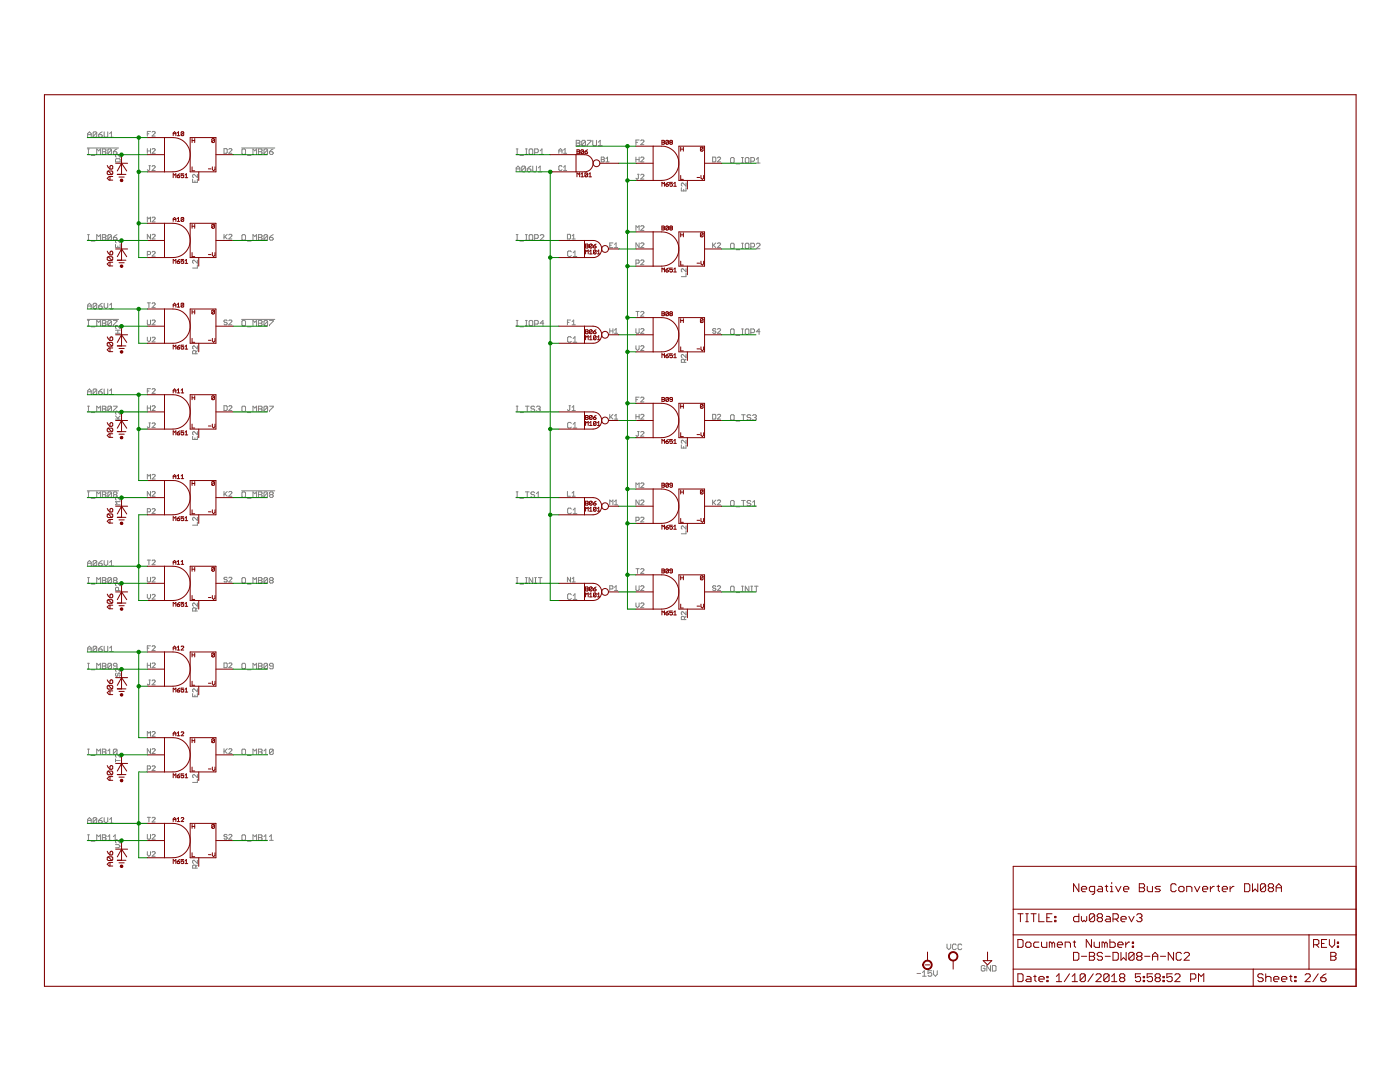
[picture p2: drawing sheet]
<svg xmlns="http://www.w3.org/2000/svg" width="279mm" height="216mm" viewBox="0 0 279 216" stroke-linecap="round" stroke-linejoin="round" font-family="sans-serif">
<g fill="none" stroke="#808080" stroke-width=".2">
<path d="M17.4 29.5h6.3M17.5 27.4v-.7l.3-.4 .4 .4v.7M17.5 29.7h.3M17.5 30.8h.3M17.5 26.9h.7M17.7 29.7v1.1M18.2 31h.7M19.3 26.5l-.2-.2h-.3l-.2 .2v.7M19.3 26.5v.7l-.2 .2h-.3l-.2-.2M19.3 30.8v-1.1l.4 .4 .3-.4v1.1M19.3 26.5l-.7 .7M19.7 26.9h.5l.2 .3-.2 .2h-.3l-.2-.2z"/>
<path d="M20.4 26.3l-.7 .6M20.4 29.7h.6l.1 .2-.1 .4 .1 .3-.1 .2h-.6zM20.4 30.3h.6M20.8 26.3v.9l.2 .2h.3l.2-.2v-.9M21.9 26.7l.3-.4v1.1M21.9 27.4h.7M22.2 29.9l-.1-.2h-.4l-.2 .2v.7M22.2 29.9v.7l-.1 .2h-.4l-.2-.2M22.2 29.9l-.7 .7M22.6 30.3h.6l.1 .3-.1 .2h-.4l-.2-.2zM23.2 31.7h.6l.2 .1v.5h-.9v-.5zM23.3 29.7l-.7 .6"/>
<path d="M24 30.7v.6l-.7-.6-.2 .2 .1 .4M29.4 29.7v.9M29.4 26.7h.3M29.4 30.1h.6M29.7 33.1h.3M29.9 33.1v.7l-.2 .2-.3-.2M30 26.2h-.6v1M30 29.7v.9M30.4 26.4l.1-.2 .5 .2v.1l-.6 .7h.6M30.4 29.8l.1-.1 .5 .1-.6 .8h.6M30.4 33.2l.1-.1h.3l.2 .1-.6 .8h.6M38.4 35.8v.6h1v-.6"/>
<path d="M38.9 36.1v.3M39.4 34.8v.6l-.6-.6-.4 .2v.3l.2 .1M44.7 29.7h.5l.1 .1v.6l-.1 .2h-.5zM45.7 29.8l.1-.1 .5 .1-.6 .8h.6M48.2 29.5h6.6M48.5 29.7h.3l.2 .2v.7l-.2 .2h-.3l-.2-.2v-.7zM49.4 31h.7M50.5 30.8v-1.1l.3 .4 .4-.4v1.1M51.6 29.7h.5l.2 .2-.2 .4 .2 .3-.2 .2h-.5zM51.6 30.3h.5M53.4 29.9l-.2-.2h-.3l-.2 .2v.7M53.4 29.9v.7l-.2 .2h-.3l-.2-.2"/>
<path d="M53.4 29.9l-.7 .7M53.8 30.3h.5l.2 .3-.2 .2h-.3l-.2-.2zM54.5 29.7l-.7 .6M103 29.7h.4M103 30.8h.4M103 34.2v-.7l.4-.4 .4 .4v.7M103 33.7h.8M103.2 29.7v1.1M103.8 31h.7M104.9 33.3v.8l-.2 .1h-.4l-.2-.1M104.9 29.7h.3M104.9 30.8h.3"/>
<path d="M104.9 33.3l-.2-.2h-.4l-.2 .2v.8M104.9 33.3l-.8 .8M105.1 29.7v1.1M105.2 33.7h.6l.2 .4-.2 .1h-.4l-.2-.1zM105.8 29.7h.4l.1 .2v.7l-.1 .2h-.4l-.2-.2v-.7zM106 33.1l-.8 .6M106.3 33.1v1l.2 .1h.4l.2-.1v-1M106.7 30.5h.6l.1-.2v-.4l-.1-.2h-.6v1.1M107.4 33.5l.4-.4v1.1M107.4 34.2h.8M107.8 30.8h.7M107.8 30.1l.4-.4v1.1"/>
<path d="M111.5 30.1h.7M111.5 30.6v-.6l.3-.3 .4 .3v.6M112.2 33.2l-.2-.1h-.3l-.2 .1v.6l.2 .2h.3l.2-.2M112.5 30.6h.6M112.5 34h.6M112.5 30l.3-.3v.9M112.5 33.4l.3-.3v.9M115 28h.5l.2 .2-.2 .4 .2 .3-.2 .2h-.5zM115 28.6h.5M116.8 28.2l-.2-.2h-.3l-.2 .2v.7M116.8 28.2v.7l-.2 .2h-.3l-.2-.2M116.8 28.2l-.7 .7"/>
<path d="M117.2 28h.7v.2l-.7 .7v.2M118.3 28v.9l.2 .2h.4l.1-.2v-.9M119.4 29.1h.7M119.4 28.4l.4-.4v1.1M120 31.8h.5M120 31.3h.5l.1 .2-.1 .3 .1 .4-.1 .1h-.5zM120.9 32.3h.7M120.9 31.7l.3-.4v1M126.9 31.3v1M126.9 28.4h.3M126.9 31.8h.7M127.2 34.8h.4"/>
<path d="M127.4 34.8v.8l-.2 .1-.3-.1M127.6 27.9h-.7v1M127.6 31.3v1M127.9 34.9l.1-.1h.3l.2 .1-.6 .8h.6M127.9 28.1l.1-.2 .5 .2v.2l-.6 .6h.6M127.9 31.5l.1-.2h.3l.2 .2-.6 .8h.6M136 37.5v.6h.9v-.6M136.4 37.8v.3M136.9 36.5v.6l-.6-.6-.3 .2 .1 .4M142.2 31.3h.5l.2 .2v.7l-.2 .1h-.5zM143.2 31.5l.1-.2h.3l.2 .2-.6 .8h.6M146 31.4h.3l.2 .2v.7l-.2 .2h-.3l-.2-.2v-.7z"/>
<path d="M146.9 32.7h.7M148 31.4h.4M148 32.5h.4M148.2 31.4v1.1M148.9 31.4h.4l.2 .2v.7l-.2 .2h-.4l-.2-.2v-.7zM149.8 32.2h.6l.2-.2v-.4l-.2-.2h-.6v1.1M150.9 32.5h.8M150.9 31.8l.4-.4v1.1M17.5 46.8h.3M17.5 47.9h.3M17.7 46.8v1.1M18.2 48.1h.7"/>
<path d="M19.3 47.9v-1.1l.4 .4 .3-.4v1.1M20.4 46.8h.6l.1 .2-.1 .4 .1 .4-.1 .1h-.6zM20.4 47.4h.6M22.2 47l-.1-.2h-.4l-.2 .2v.8M22.2 47v.8l-.1 .1h-.4l-.2-.1M22.2 47l-.7 .8M22.6 47.4h.6l.1 .4-.1 .1h-.4l-.2-.1zM23.1 48.8v.6h.9v-.6M23.3 46.8l-.7 .6M23.5 49.1v.3M24 47.8v.7l-.7-.7-.2 .2 .1 .5M29.4 44.3v-1l.3 .3 .3-.3v1"/>
<path d="M29.4 50.8h.5l.1-.1v-.4l-.1-.1h-.5v.9M30 46.8v.9l-.6-.9v.9M30.4 43.5l.1-.2h.3l.2 .2-.6 .8h.6M30.4 46.9l.1-.1 .5 .1v.2l-.6 .6h.6M30.4 50.3l.1-.1h.3l.2 .1-.6 .8h.6M39.4 51.9v.6l-.6-.6-.4 .2v.3l.2 .1M39.4 52.9v.6h-1M44.7 46.8v.9M44.9 47.2l.4 .5M45.3 46.8l-.6 .6M45.7 46.9l.1-.1 .5 .1v.2l-.6 .6h.6M48.5 46.8h.3l.2 .2v.8l-.2 .1h-.3l-.2-.1v-.8z"/>
<path d="M49.4 48.1h.7M50.5 47.9v-1.1l.3 .4 .4-.4v1.1M51.6 46.8h.5l.2 .2-.2 .4 .2 .4-.2 .1h-.5zM51.6 47.4h.5M53.4 47l-.2-.2h-.3l-.2 .2v.8M53.4 47v.8l-.2 .1h-.3l-.2-.1M53.4 47l-.7 .8M53.8 47.4h.5l.2 .4-.2 .1h-.3l-.2-.1zM54.5 46.8l-.7 .6M103 46.8h.4M103 47.9h.4M103.2 46.8v1.1"/>
<path d="M103.8 48.1h.7M104.9 46.8h.3M104.9 47.9h.3M105.1 46.8v1.1M105.8 46.8h.4l.1 .2v.8l-.1 .1h-.4l-.2-.1v-.8zM106.7 47.6h.6l.1-.2v-.4l-.1-.2h-.6v1.1M107.8 47l.2-.2h.4l.1 .2v.2l-.7 .7h.7M113.2 46.8h.5l.2 .1v.6l-.2 .2h-.5zM114 50.2l-.2-.1h-.3l-.2 .1v.8l.2 .2h.3l.2-.2M114.2 47.7h.6M114.2 47.1l.3-.3v.9M114.4 51.2h.7"/>
<path d="M114.4 50.4l.3-.3v1.1M121.7 48.9h.3M122.3 48.5h-.6v.9h.6M122.6 49.4h.7M122.6 48.8l.4-.3v.9M126.9 46v-1l.3 .4 .4-.4v1M126.9 52.5h.5l.2-.1-.2-.5h-.5v.9M127.6 48.5v.9l-.7-.9v.9M127.9 45.2l.1-.2 .5 .2v.2l-.6 .6h.6M127.9 48.6l.1-.1 .5 .1-.6 .8h.6M127.9 52l.1-.1h.3l.2 .1-.6 .8h.6M136.9 53.6v.7l-.6-.7-.3 .2 .1 .5"/>
<path d="M136.9 54.6v.6h-.9M142.2 48.5v.9M142.4 48.9l.5 .5M142.9 48.5l-.7 .6M143.2 48.6l.1-.1 .5 .1-.6 .8h.6M146 48.5h.3l.2 .2v.7l-.2 .2h-.3l-.2-.2v-.7zM146.9 49.8h.7M148 48.5h.4M148 49.6h.4M148.2 48.5v1.1M148.9 48.5h.4l.2 .2v.7l-.2 .2h-.4l-.2-.2v-.7zM149.8 49.3h.6l.2-.2v-.4l-.2-.2h-.6v1.1"/>
<path d="M150.9 48.7l.2-.2h.4l.2 .2v.2l-.8 .7h.8M17.4 63.7h6.3M17.5 61.6v-.7l.3-.4 .4 .4v.7M17.5 78.7v-.7l.3-.4 .4 .4v.7M17.5 61.1h.7M17.5 65h.3M17.5 63.9h.3M17.5 78.2h.7M17.7 63.9v1.1M18.2 65.2h.7M19.3 60.7l-.2-.2h-.3l-.2 .2v.7M19.3 77.8l-.2-.2h-.3l-.2 .2v.7"/>
<path d="M19.3 60.7v.7l-.2 .2h-.3l-.2-.2M19.3 65v-1.1l.4 .4 .3-.4v1.1M19.3 77.8v.7l-.2 .2h-.3l-.2-.2M19.3 60.7l-.7 .7M19.3 77.8l-.7 .7M19.7 61.1h.5l.2 .3-.2 .2h-.3l-.2-.2zM19.7 78.2h.5l.2 .3-.2 .2h-.3l-.2-.2zM20.4 60.5l-.7 .6M20.4 77.6l-.7 .6M20.4 63.9h.6l.1 .2-.1 .4 .1 .4-.1 .1h-.6zM20.4 64.5h.6M20.8 60.5v.8l.3 .3 .4-.3v-.8"/>
<path d="M20.8 77.6v.9l.2 .2h.3l.2-.2v-.9M21.9 60.9l.3-.4v1.1M21.9 78l.3-.4v1.1M21.9 61.6h.7M21.9 78.7h.7M22.2 64.1l-.1-.2h-.4l-.2 .2v.8M22.2 64.1v.8l-.1 .1h-.4l-.2-.1M22.2 64.1l-.7 .8M22.6 63.9h.7l-.7 1.1M23.1 66.5h.9M23.1 65.9h.9M23.5 65.9v.6"/>
<path d="M24 64.9v.7l-.8-.7-.1 .2 .1 .5M29.4 63.9v.7l.1 .2h.4l.1-.2v-.7M29.4 67.3v.6l.3 .3 .3-.3v-.6M29.4 60.4h.6M29.4 78h.3M29.7 60.4v1M30 77.6h-.6v.9M30.4 60.6l.1-.2h.3l.2 .2-.6 .8h.6M30.4 64l.1-.1 .5 .1v.2l-.6 .6h.6M30.4 67.4l.1-.1 .5 .1-.6 .8h.6M30.4 77.7l.1-.1 .5 .1-.6 .8h.6M39.1 70.6v-.5l-.2-.1h-.3l-.2 .1v.5h1"/>
<path d="M39.4 69v.6l-.6-.6-.4 .2v.3l.2 .1M39.4 70l-.3 .3M45.3 64l-.1-.1-.5 .1 .2 .3h.3l.1 .2-.1 .3h-.3l-.2-.2M45.7 64l.1-.1 .5 .1v.2l-.6 .6h.6M48.2 63.7h6.6M48.5 63.9h.3l.2 .2v.8l-.2 .1h-.3l-.2-.1v-.8zM49.4 65.2h.7M50.5 65v-1.1l.3 .4 .4-.4v1.1M51.6 63.9h.5l.2 .2-.2 .4 .2 .4-.2 .1h-.5zM51.6 64.5h.5M53.4 64.1l-.2-.2h-.3l-.2 .2v.8M53.4 64.1v.8l-.2 .1h-.3l-.2-.1"/>
<path d="M53.4 64.1l-.7 .8M53.8 63.9h.7l-.7 1.1M103 65h.4M103 63.9h.4M103.2 63.9v1.1M103.8 65.2h.7M104.9 65h.3M104.9 63.9h.3M105.1 63.9v1.1M105.6 64.1l.2-.2h.4l.1 .2v.8l-.1 .1h-.4l-.2-.1zM106.7 64.7h.6l.1-.2v-.4l-.1-.2h-.6v1.1M108.5 64.5h-.7l.6-.6v1.1"/>
<path d="M113.2 64.3h.4M113.9 63.9h-.7v.9M114 67.4l-.2-.2h-.3l-.2 .2v.7l.2 .2h.3l.2-.2M114.2 64.8h.6M114.2 64.2l.3-.3v.9M114.4 67.5l.3-.3v1.1M114.4 68.3h.7M121.7 66h.6M121.7 65.6v.9M122.3 65.6v.9M122.6 66.5h.7M122.6 65.9l.4-.3v.9"/>
<path d="M126.9 65.6v.8l.2 .1 .5-.1v-.8M126.9 69v.6l.3 .3 .4-.3v-.6M126.9 62.1h.7M126.9 79.7h.3M127.2 62.1v1M127.6 79.2h-.7v1M127.9 69.2l.1-.2h.3l.2 .2-.6 .7h.6M127.9 62.3l.1-.2h.3l.2 .2-.6 .8h.6M127.9 65.7l.1-.1 .5 .1v.2l-.6 .6h.6M127.9 79.4l.1-.2h.3l.2 .2-.6 .8h.6M136.6 72.3v-.5l-.2-.1h-.3l-.1 .1v.5h.9M136.9 70.7v.7l-.8-.7-.1 .2 .1 .5"/>
<path d="M136.9 71.7l-.3 .3M142.9 65.7l-.2-.1-.5 .1 .2 .3h.3l.2 .2-.2 .3-.5-.1M143.2 65.7l.1-.1 .5 .1v.2l-.6 .6h.6M146 65.6h.3l.2 .2v.8l-.2 .1h-.3l-.2-.1v-.8zM146.9 66.9h.7M148 65.6h.4M148 66.7h.4M148.2 65.6v1.1M148.9 65.6h.4l.2 .2v.8l-.2 .1h-.4l-.2-.1v-.8zM149.8 66.4h.6l.2-.2v-.4l-.2-.2h-.6v1.1M151.7 66.2h-.8l.6-.6v1.1M17.4 97.9h6.3"/>
<path d="M17.5 99.3h.3M17.5 98.1h.3M17.5 82.1h.3M17.5 81h.3M17.7 81v1.1M17.7 98.1v1.2M18.2 99.4h.7M18.2 82.3h.7M19.3 82.1v-1.1l.4 .4 .3-.4v1.1M19.3 99.3v-1.2l.4 .4 .3-.4v1.2M20.4 81h.6l.1 .2-.1 .4 .1 .4-.1 .1h-.6zM20.4 98.1h.6l.1 .2-.1 .4 .1 .4-.1 .2h-.6z"/>
<path d="M20.4 98.7h.6M20.4 81.6h.6M22.2 81.2l-.1-.2h-.4l-.2 .2v.8M22.2 98.3l-.1-.2h-.4l-.2 .2v.8M22.2 81.2v.8l-.1 .1h-.4l-.2-.1M22.2 98.3v.8l-.1 .2h-.4l-.2-.2M22.2 98.3l-.7 .8M22.2 81.2l-.7 .8M22.6 81h.7v.2l-.7 .8v.1M22.8 98.7l-.2-.2 .2-.4h.4l.1 .2-.1 .4M22.8 98.7l-.2 .2 .2 .4h.4l.1-.2-.1-.4M22.8 98.7h.4"/>
<path d="M23.1 83.6h.9M23.1 83l.6 .6M24 82v.7l-.8-.7-.1 .2 .1 .5M24 99.1v.7l-.8-.7-.1 .2 .1 .5M24 83l-.5 .5M29.4 81v.9M29.4 95.6v-.9l.3 .3 .3-.3v.9M29.4 81.4h.6M29.7 84.4h.3M29.9 84.4v.8l-.2 .1-.3-.1M30 98.1v.9l-.6-.9v.9M30 81v.9"/>
<path d="M30.4 81.1l.1-.1h.3l.2 .1-.6 .8h.6M30.4 84.5l.1-.1 .5 .1v.2l-.6 .6h.6M30.4 94.8l.1-.1 .5 .1v.2l-.6 .6h.6M30.4 98.2l.1-.1h.3l.2 .1-.6 .8h.6M38.4 87.1v.6h1v-.6M38.9 87.4v.3M39.4 86.1v.7l-.6-.7-.4 .2v.3l.2 .2M44.7 81h.5l.1 .1v.6l-.1 .2h-.5zM44.7 98.1v.9M44.9 98.6l.4 .4M45.3 98.1l-.6 .6M45.7 81.1l.1-.1h.3l.2 .1-.6 .8h.6"/>
<path d="M45.7 98.2l.1-.1h.3l.2 .1-.6 .8h.6M48.2 97.9h6.6M48.5 81h.3l.2 .2v.8l-.2 .1h-.3l-.2-.1v-.8zM48.5 98.1h.3l.2 .2v.8l-.2 .2h-.3l-.2-.2v-.8zM49.4 99.4h.7M49.4 82.3h.7M50.5 82.1v-1.1l.3 .4 .4-.4v1.1M50.5 99.3v-1.2l.3 .4 .4-.4v1.2M51.6 81h.5l.2 .2-.2 .4 .2 .4-.2 .1h-.5zM51.6 98.1h.5l.2 .2-.2 .4 .2 .4-.2 .2h-.5zM51.6 98.7h.5M51.6 81.6h.5"/>
<path d="M53.4 98.3l-.2-.2h-.3l-.2 .2v.8M53.4 81.2l-.2-.2h-.3l-.2 .2v.8M53.4 81.2v.8l-.2 .1h-.3l-.2-.1M53.4 98.3v.8l-.2 .2h-.3l-.2-.2M53.4 81.2l-.7 .8M53.4 98.3l-.7 .8M53.8 81h.7v.2l-.7 .8v.1M54 98.7l-.2-.2 .2-.4h.3l.2 .2-.2 .4M54 98.7l-.2 .2 .2 .4h.3l.2-.2-.2-.4M54 98.7h.3M103 99.3h.4M103 98.1h.4"/>
<path d="M103 82.1h.4M103 81h.4M103.2 81v1.1M103.2 98.1v1.2M103.8 99.4h.7M103.8 82.3h.7M104.9 98.1h.7M104.9 81h.7M105.2 81v1.1M105.2 98.1v1.2M106.7 98.3l-.2-.2h-.3l-.2 .4 .2 .2h.3l.2 .4-.2 .2h-.3l-.2-.2M106.7 81.2l-.2-.2h-.3l-.2 .2 .2 .4h.3l.2 .2-.2 .3h-.3l-.2-.1"/>
<path d="M107.1 99.3h.7M107.1 81.2l.2-.2h.3l.2 .2-.2 .4M107.1 98.5l.3-.4v1.2M107.4 81.6h.2M107.6 81.6l.2 .2-.2 .3h-.3l-.2-.1M113.2 98.1v.9h.7M113.6 81h.3M113.7 81v.7l-.1 .2-.4-.2M114 84.5l-.2-.2h-.3l-.2 .2v.7l.2 .2h.3l.2-.2M114.2 81.9h.6M114.2 99h.6M114.2 81.3l.3-.3v.9"/>
<path d="M114.2 98.4l.3-.3v.9M114.4 84.7l.3-.4v1.1M114.4 85.4h.7M121.7 82.7v.9M121.9 83.1l.4 .5M122.3 82.7l-.6 .6M122.6 83.6h.7M122.6 83l.4-.3v.9M126.9 82.7v.9M126.9 97.3v-.9l.3 .3 .4-.3v.9M126.9 83.1h.7M127.2 86.1h.4"/>
<path d="M127.4 86.1v.8l-.2 .1-.3-.1M127.6 99.8v.9l-.7-.9v.9M127.6 82.7v.9M127.9 86.3l.1-.2 .5 .2v.1l-.6 .6h.6M127.9 82.8l.1-.1 .5 .1v.2l-.6 .6h.6M127.9 96.5l.1-.1 .5 .1-.6 .8h.6M127.9 99.9l.1-.1h.3l.2 .1-.6 .8h.6M136 88.8v.6h.9v-.6M136.4 89.1v.3M136.9 87.8v.7l-.8-.7-.1 .2 .1 .5M142.2 82.7h.5l.2 .1v.7l-.2 .1h-.5zM142.2 99.8v.9"/>
<path d="M142.9 99.8l-.7 .6M143.2 82.8l.1-.1 .5 .1v.2l-.6 .6h.6M143.2 99.9l.1-.1h.3l.2 .1-.6 .8h.6M145.8 82.9l.2-.1h.3l.2 .1v.8l-.2 .1h-.3l-.2-.1zM146 99.9h.3l.2 .2v.7l-.2 .2h-.3l-.2-.2v-.7zM146.9 84h.7M148 99.9h.7M148 82.8h.7M148.4 82.8v1M148.4 99.9v1.1M149.8 82.9l-.2-.1h-.3l-.2 .1 .2 .4h.3l.2 .2-.2 .3h-.3l-.2-.1M150.2 82.9l.2-.1h.3l.2 .1-.2 .4"/>
<path d="M150.6 83.3h.1M150.7 83.3l.2 .2-.2 .3h-.3l-.2-.1M17.5 112.9v-.7l.3-.4 .4 .4v.7M17.5 112.4h.7M17.5 116.4h.3M17.5 115.3h.3M17.7 115.3v1.1M18.2 116.5h.7M19.3 112v.8l-.2 .1h-.3l-.2-.1M19.3 112l-.2-.2h-.3l-.2 .2v.8M19.3 116.4v-1.1l.4 .3 .3-.3v1.1M19.3 112l-.7 .8"/>
<path d="M19.7 112.4h.5l.2 .4-.2 .1h-.3l-.2-.1zM20.4 111.8l-.7 .6M20.4 115.3h.6l.1 .1-.1 .4 .1 .4-.1 .2h-.6zM20.4 115.8h.6M20.8 111.8v.8l.3 .3 .4-.3v-.8M21.9 112.9h.7M21.9 112.2l.3-.4v1.1M22.2 115.4l-.1-.1h-.4l-.2 .1v.8M22.2 115.4v.8l-.1 .2h-.4l-.2-.2M22.2 115.4l-.7 .8M22.8 115.8l-.2-.2 .2-.3h.4l.1 .1-.1 .4M22.8 115.8l-.2 .2 .2 .4h.4l.1-.2-.1-.4"/>
<path d="M22.8 115.8h.4M23.7 117.8v-.4l-.2-.2h-.3l-.1 .2v.4h.9M24 100.1h-.9l.2 .3-.2 .3h.9M24 116.3v.6l-.7-.6-.2 .1 .1 .5M29.4 102.1h.5l.1-.1v-.4l-.1-.1h-.5v.9M29.4 115.2v.8l.1 .1 .5-.1v-.8M29.4 118.6v.6l.3 .3 .3-.3v-.6M29.4 111.8h.6M29.7 111.8v.9M30.4 101.6l.1-.1 .5 .1v.2l-.6 .6h.6M30.4 111.9l.1-.1 .5 .1v.2l-.6 .6h.6M30.4 115.3l.1-.1 .5 .1-.6 .8h.6"/>
<path d="M30.4 118.8l.1-.2h.3l.2 .2-.6 .7h.6M39.4 103.2v.7l-.6-.7-.4 .2v.3l.2 .2M39.4 104.2v.6h-1M45.3 115.3l-.4-.1-.2 .3 .2 .2h.3l.1 .3-.1 .1-.5-.1M45.7 115.3l.1-.1 .5 .1-.6 .8h.6M48.5 115.3h.3l.2 .1v.8l-.2 .2h-.3l-.2-.2v-.8zM49.4 116.5h.7M50.5 116.4v-1.1l.3 .3 .4-.3v1.1M51.6 115.3h.5l.2 .1-.2 .4 .2 .4-.2 .2h-.5zM51.6 115.8h.5M53.4 115.4l-.2-.1h-.3l-.2 .1v.8M53.4 115.4v.8l-.2 .2h-.3l-.2-.2"/>
<path d="M53.4 115.4l-.7 .8M54 115.8l-.2-.2 .2-.3h.3l.2 .1-.2 .4M54 115.8l-.2 .2 .2 .4h.3l.2-.2-.2-.4M54 115.8h.3M103 116.4h.4M103 115.3h.4M103.2 115.3v1.1M103.8 116.5h.7M104.9 116.4h.3M104.9 115.3h.3M105.1 115.3v1.1M106.3 115.3v1.1l-.7-1.1v1.1"/>
<path d="M106.7 116.4h.4M106.7 115.3h.4M106.9 115.3v1.1M107.4 115.3h.8M107.8 115.3v1.1M113.9 115.2v.9l-.7-.9v.9M114 101.6l-.2-.2h-.3l-.2 .2v.7l.2 .2h.3l.2-.2M114 118.7l-.2-.2h-.3l-.2 .2v.7l.2 .2h.3l.2-.2M114.2 116.1h.6M114.2 115.5l.3-.3v.9M114.4 101.8l.3-.4v1.1M114.4 118.9l.3-.4v1.1"/>
<path d="M114.4 102.5h.7M114.4 119.6h.7M121.7 117.5h.5l.1-.1-.1-.5h-.5v.9M121.7 100.7v-.9l.3 .3 .3-.3v.9M122.6 100.7h.7M122.6 117.8h.7M122.6 100.1l.4-.3v.9M122.6 117.2l.4-.3v.9M126.9 103.8h.5l.2-.4-.2-.2h-.5v.9M126.9 116.9v.8l.2 .1 .5-.1v-.8M126.9 113.5h.7M127.2 113.5v.9"/>
<path d="M127.9 103.4l.1-.2 .5 .2v.1l-.6 .6h.6M127.9 113.6l.1-.1 .5 .1v.2l-.6 .6h.6M127.9 117.1l.1-.2h.3l.2 .2-.6 .7h.6M136.9 104.9v.7l-.6-.7-.3 .2 .1 .5M136.9 105.9v.6h-.9M142.4 100.2l.5 .5M142.9 117.1l-.2-.2h-.3l-.2 .3 .2 .2h.3l.2 .3-.2 .1-.5-.1M143.2 117.1l.1-.2h.3l.2 .2-.6 .7h.6M146 117h.3l.2 .2v.7l-.2 .2h-.3l-.2-.2v-.7zM146.9 101.1h.7M146.9 118.2h.7M148 117h.4"/>
<path d="M148 118.1h.4M148.2 117v1.1M149.5 117v1.1l-.8-1.1v1.1M149.8 100.1l-.2-.2h-.3l-.2 .3 .2 .2h.3l.2 .4-.2 .2h-.3l-.2-.2M149.8 117h.4M149.8 118.1h.4M150 117v1.1M150.2 100.2l.4-.3v1.1M150.2 101h.7M150.6 117h.7M150.9 117v1.1M17.5 130v-.7l.3-.4 .4 .4v.7"/>
<path d="M17.5 133.5h.3M17.5 132.4h.3M17.5 129.5h.7M17.7 132.4v1.1M18.2 133.6h.7M19.3 129.1l-.2-.2h-.3l-.2 .2v.8M19.3 129.1v.8l-.2 .1h-.3l-.2-.1M19.3 133.5v-1.1l.4 .3 .3-.3v1.1M19.3 129.1l-.7 .8M19.7 129.5h.5l.2 .4-.2 .1h-.3l-.2-.1zM20.4 128.9l-.7 .6M20.4 132.4h.6l.1 .1-.1 .4 .1 .4-.1 .2h-.6z"/>
<path d="M20.4 132.9h.6M20.8 128.9v1l.2 .1h.3l.2-.1v-1M21.9 129.3l.3-.4v1.1M21.9 130h.7M22.2 132.5v.8l-.1 .2h-.4l-.2-.2M22.2 132.5l-.1-.1h-.4l-.2 .1v.8M22.2 132.5l-.7 .8M23.2 134.3l-.1 .5 .2 .1 .2-.1v-.3l.3-.2 .2 .2-.2 .4M23.3 132.9h-.5l-.2-.2 .2-.3h.4l.1 .1v.8l-.1 .2h-.4l-.2-.2M24 133.4v.6l-.7-.6-.2 .1 .1 .5M29.4 132.3v.9M29.4 129.3h.3"/>
<path d="M29.4 132.8h.6M29.7 135.7h.3M29.9 135.7v.8l-.2 .2-.3-.2M30 128.9h-.6v.9M30 132.3v.9M30.4 129l.1-.1h.3l.2 .1-.6 .8h.6M30.4 132.4l.1-.1 .5 .1v.2l-.6 .6h.6M30.4 135.9l.1-.2h.3l.2 .2-.6 .8h.6M38.4 138.4v.6h1v-.6M38.9 138.7v.3M39.1 121.9v-.5l-.2-.1-.5 .1v.5h1M39.4 120.3v.7l-.6-.7-.4 .2v.3l.2 .2"/>
<path d="M39.4 137.5v.6l-.6-.6-.4 .1v.3l.2 .2M39.4 121.3l-.3 .3M44.7 132.3h.5l.1 .1v.7l-.1 .1h-.5zM45.7 132.4l.1-.1 .5 .1v.2l-.6 .6h.6M48.5 132.4h.3l.2 .1v.8l-.2 .2h-.3l-.2-.2v-.8zM49.4 133.6h.7M50.5 133.5v-1.1l.3 .3 .4-.3v1.1M51.6 132.4h.5l.2 .1-.2 .4 .2 .4-.2 .2h-.5zM51.6 132.9h.5M53.4 132.5v.8l-.2 .2h-.3l-.2-.2M53.4 132.5l-.2-.1h-.3l-.2 .1v.8M53.4 132.5l-.7 .8"/>
<path d="M54.5 132.9h-.5l-.2-.2 .2-.3h.3l.2 .1v.8l-.2 .2h-.3l-.2-.2M126.9 120.3v.6l.3 .4 .4-.4v-.6M127.9 120.5l.1-.2h.3l.2 .2-.6 .8h.6M136.6 123.6v-.5l-.5-.1-.1 .1v.5h.9M136.9 122v.7l-.6-.7-.3 .2 .1 .5M136.9 123l-.3 .3M17.5 150.6h.3M17.5 149.5h.3M17.7 149.5v1.1M18.2 150.7h.7M19.3 150.6v-1.1l.4 .3 .3-.3v1.1M20.4 149.5h.6l.1 .1-.1 .4 .1 .4-.1 .2h-.6z"/>
<path d="M20.4 150h.6M21.5 149.8l.4-.3v1.1M21.5 150.6h.7M23.1 151.4v.6M23.1 151.7h.9M23.3 149.6v.8l-.1 .2h-.4l-.2-.2M23.3 149.6l-.1-.1h-.4l-.2 .1v.8M23.3 149.6l-.7 .8M24 150.5v.6l-.8-.6-.1 .1 .1 .5M29.4 146.9v-.9l.3 .3 .3-.3v.9M29.4 153.4h.5l.1-.1v-.3l-.1-.2h-.5v1M30 149.4v.9l-.6-.9v.9"/>
<path d="M30.4 146.1l.1-.1h.3l.2 .1-.6 .8h.6M30.4 149.5l.1-.1 .5 .1v.2l-.6 .6h.6M30.4 153l.1-.2 .5 .2v.1l-.6 .7h.6M39.4 154.6v.6l-.6-.6-.4 .1v.3l.2 .2M39.4 155.5v.6h-1M44.7 149.4v.9M44.9 149.9l.4 .4M45.3 149.4l-.6 .6M45.7 149.5l.1-.1 .5 .1v.2l-.6 .6h.6M48.5 149.5h.3l.2 .1v.8l-.2 .2h-.3l-.2-.2v-.8zM49.4 150.7h.7M50.5 150.6v-1.1l.3 .3 .4-.3v1.1"/>
<path d="M51.6 149.5h.5l.2 .1-.2 .4 .2 .4-.2 .2h-.5zM51.6 150h.5M52.7 149.8l.3-.3v1.1M52.7 150.6h.7M54.5 149.6v.8l-.2 .2h-.3l-.2-.2M54.5 149.6l-.2-.1h-.3l-.2 .1v.8M54.5 149.6l-.7 .8M17.5 164.3v-.8l.3-.3 .4 .3v.8M17.5 163.7h.7M17.5 167.7h.3M17.5 166.6h.3M17.7 166.6v1.1"/>
<path d="M18.2 167.9h.7M19.3 163.3l-.2-.1h-.3l-.2 .1v.8M19.3 163.3v.8l-.2 .2h-.3l-.2-.2M19.3 167.7v-1.1l.4 .3 .3-.3v1.1M19.3 163.3l-.7 .8M19.7 163.7h.5l.2 .4-.2 .2h-.3l-.2-.2zM20.4 163.2l-.7 .5M20.4 166.6h.6l.1 .2-.1 .3 .1 .4-.1 .2h-.6zM20.4 167.1h.6M20.8 163.2v.7l.3 .4 .4-.4v-.7M21.5 167.7h.7M21.5 166.9l.4-.3v1.1"/>
<path d="M21.9 163.5l.3-.3v1.1M21.9 164.3h.7M22.6 167.7h.7M22.6 166.9l.4-.3v1.1M23.1 168.5h.6l.3 .3-.3 .4h-.6M24 167.6v.6l-.8-.6-.1 .1 .1 .5M29.4 166.5v.8l.1 .1h.4l.1-.1v-.8M29.4 169.9v.7l.3 .3 .3-.3v-.7M29.4 163.1h.6M29.7 163.1v.9M30.4 163.2l.1-.1 .5 .1-.6 .8h.6M30.4 166.7l.1-.2h.3l.2 .2-.6 .7h.6"/>
<path d="M30.4 170.1l.1-.2 .5 .2v.1l-.6 .7h.6M39.1 173.2v-.4l-.2-.2-.5 .2v.4h1M39.4 171.7v.6l-.6-.6-.4 .1v.3l.2 .2M39.4 172.6l-.3 .3M45.3 166.7l-.1-.2h-.3l-.2 .3 .5 .2 .1 .3-.1 .1h-.3l-.2-.1M45.7 166.7l.1-.2h.3l.2 .2-.6 .7h.6M48.3 166.8l.2-.2h.3l.2 .2v.7l-.2 .2h-.3l-.2-.2zM49.4 167.9h.7M50.5 167.7v-1.1l.3 .3 .4-.3v1.1M51.6 166.6h.5l.2 .2-.2 .3 .2 .4-.2 .2h-.5zM51.6 167.1h.5M52.7 167.7h.7"/>
<path d="M52.7 166.9l.3-.3v1.1M53.8 167.7h.7M53.8 166.9l.3-.3v1.1M183 194.2h.7M184.1 194.1l.4-.4v1.1M184.1 194.8h.7M185.9 193.7h-.7v.5l.4-.1 .3 .1v.4l-.1 .2h-.4l-.2-.2M186.3 193.7v.7l.4 .4 .3-.4v-.7M189 188.4v.7l.4 .4 .3-.4v-.7M190.8 188.6l-.2-.2h-.3l-.2 .2v.7l.2 .2h.3l.2-.2M191.9 188.6l-.2-.2h-.3l-.2 .2v.7l.2 .2h.3l.2-.2M196.6 192.8l-.2-.1h-.4l-.2 .1v.8l.2 .2h.4l.2-.2v-.4h-.4"/>
<path d="M197.7 192.7v1.1l-.8-1.1v1.1M198.1 192.7h.5l.2 .1v.8l-.2 .2h-.5z"/>
</g>
<g fill="none" stroke="#800000" stroke-width=".2">
<path d="M21.4 33l.5 .7M21.6 34.1l-.2 .2v.4l.2 .1h.7M21.6 34.1h.7l.2 .2v.4l-.2 .1M21.6 34.1l.7 .7M21.9 33.2l.4-.2 .2 .2v.4l-.2 .1h-.4zM21.9 35.2v.7M22.5 35.2h-.7l-.4 .4 .4 .3h.7M23.1 32.6h2.4M23.4 34.1l.9-1.5 1 1.5M23.4 34.8h1.7M23.7 35.3h1.1M24.3 30.9v3.9"/>
<path d="M29.4 27.5h5.1a3.4 3.4 0 0 1 3.5 3.4 3.4 3.4 0 0 1-3.5 3.4h-5.1M29.4 30.9h3.4M32.8 27.5v6.8M34.6 27.1v-.6l.2-.2 .3 .2v.6M34.6 35.5v-.8l.2 .2 .3-.2v.8M34.6 26.7h.5M35.3 26.5l.3-.2v.8M35.3 27.1h.6M35.3 35.1h.5l.1 .2-.4 .2zM35.9 34.7l-.6 .4M36.7 26.4v.5l-.2 .2-.3-.2M36.7 26.4l-.2-.1-.3 .1v.5"/>
<path d="M36.7 34.7h-.5v.4l.2-.2 .3 .2-.2 .4-.3-.2M36.7 26.4l-.5 .5M36.9 35.5h.6M36.9 34.9l.3-.2v.8M38 27.5h5.1v6.8h-5.1zM38.3 27.6v.8M38.3 33.3v.8h.6M38.3 28h.6M38.9 27.6v.8M39.7 34.3v1.7M41.6 33.7h.5M42.4 33.3v.5l.2 .3 .3-.3v-.5"/>
<path d="M42.8 27.8l-.4-.2-.1 .7M42.8 27.8v.5l-.1 .1-.4-.1M42.8 27.8l-.5 .5M43.1 30.9h3.4M109.8 30.9h6.8a1.71 1.71 0 0 1 1.8 1.7 1.71 1.71 0 0 1-1.8 1.7h-6.8M115 30.9v3.4M115.1 29.9l.6 .1-.2 .3 .2 .2-.2 .2h-.4zM115.1 35.3v-.8l.3 .3 .3-.3v.8M115.1 30.3h.4M115.9 34.8l.3-.3v.8M115.9 35.3h.6M116.5 30l-.2-.1-.4 .1v.5"/>
<path d="M116.5 30v.5l-.2 .2-.4-.2M116.5 30l-.6 .5M116.7 30.3h.4l.2 .2-.4 .2zM117.3 29.9l-.6 .4M117.3 34.6l-.2-.1-.4 .1v.6M117.3 34.6v.6l-.2 .1-.4-.1M117.3 34.6l-.6 .6M117.5 35.3h.5M117.5 34.8l.3-.3v.8M119.7 32.6h3.8M126.9 29.2h5.2a3.4 3.4 0 0 1 3.4 3.4 3.4 3.4 0 0 1-3.4 3.4h-5.2M126.9 32.6h3.4"/>
<path d="M130.3 29.2v6.8M132.1 28l.5 .1-.1 .3 .1 .3-.1 .1h-.4zM132.1 37.2v-.8l.3 .2 .2-.2v.8M132.1 28.4h.4M132.9 36.8h.4l.1 .2-.4 .2zM133.4 28.1l-.1-.1-.4 .1v.6M133.4 28.1v.6l-.1 .1-.4-.1M133.4 28.1l-.5 .6M133.4 36.4l-.5 .4M133.8 28.4l-.1-.1 .1-.3 .4 .1-.1 .3M133.8 28.4l-.1 .1 .1 .3 .4-.1-.1-.3M133.8 28.4h.3"/>
<path d="M134.2 36.4h-.5v.4l.4-.2 .1 .4-.1 .2-.4-.2M134.5 37.2h.5M134.5 36.6l.2-.2v.8M135.5 29.2h5.1v6.8h-5.1zM135.8 29.4v.8M135.8 35v.8h.6M135.8 29.8h.6M136.4 29.4v.8M137.2 36v1.7M139.1 35.4h.5M139.9 35v.5l.3 .3 .2-.3v-.5M140.3 29.5l-.4-.1-.1 .1v.5"/>
<path d="M140.3 29.5l-.1 .7-.4-.2M140.3 29.5l-.5 .5M140.6 32.6h3.4M21.4 50.1l.5 .8M21.6 51.2l-.2 .2v.4l.2 .2h.7M21.6 51.2h.7l.2 .2v.4l-.2 .2M21.6 51.2l.7 .8M21.9 50.3l.2-.2 .4 .2v.4l-.2 .2h-.4zM21.9 52.3v.8M22.5 52.3h-.7l-.4 .4 .4 .4h.7M23.1 49.7h2.4M23.4 51.2l.9-1.5 1 1.5"/>
<path d="M23.4 51.9h1.7M23.7 52.4h1.1M24.3 48v3.9M29.4 44.6h5.1a3.4 3.4 0 0 1 3.5 3.4 3.4 3.4 0 0 1-3.5 3.4h-5.1M29.4 48h3.4M32.8 44.6v6.8M34.6 44.2v-.6l.2-.2 .3 .2v.6M34.6 52.6v-.8l.2 .2 .3-.2v.8M34.6 43.8h.5M35.3 43.6l.3-.2v.8M35.3 52.2h.5l.1 .2-.4 .2zM35.3 44.2h.6"/>
<path d="M35.9 51.8l-.6 .4M36.7 43.5l-.2-.1-.3 .1v.5M36.7 51.8h-.5v.4l.2-.2 .3 .2-.2 .4-.3-.2M36.7 43.5v.5l-.2 .2-.3-.2M36.7 43.5l-.5 .5M36.9 52l.3-.2v.8M36.9 52.6h.6M38 44.6h5.1v6.8h-5.1zM38.3 44.8v.8M38.3 50.4v.8h.6M38.3 45.1h.6M38.9 44.8v.8"/>
<path d="M39.7 51.4v1.7M41.6 50.8h.5M42.4 50.4v.5l.2 .3 .3-.3v-.5M42.8 44.9l-.4-.1-.1 .1v.5M42.8 44.9v.5l-.1 .2-.4-.2M42.8 44.9l-.5 .5M43.1 48h3.4M111.5 48h6.9a1.7 1.7 0 0 1 1.7 1.7 1.7 1.7 0 0 1-1.7 1.7h-6.9M116.6 48v3.4M116.9 48.7l.5 .1-.1 .3 .1 .3-.1 .1h-.4zM116.9 50.7v-.8l.2 .3 .3-.3v.8M116.9 49.1h.4"/>
<path d="M117.6 50.2l.3-.3v.8M117.6 50.7h.6M118.2 48.8l-.2-.1-.4 .1v.6M118.2 48.8v.6l-.2 .1-.4-.1M118.2 48.8l-.6 .6M118.4 49.1h.4l.2 .3-.4 .1zM119 48.7l-.6 .4M119 50l-.2-.1-.4 .1v.5M119 50v.5l-.2 .2-.4-.2M119 50l-.6 .5M119.2 50.7h.6M119.2 50.2l.3-.3v.8"/>
<path d="M121.4 49.7h2.1M126.9 46.3h5.2a3.4 3.4 0 0 1 3.4 3.4 3.4 3.4 0 0 1-3.4 3.4h-5.2M126.9 49.7h3.4M130.3 46.3v6.8M132.1 45.1l.5 .1-.1 .3 .1 .3-.1 .1h-.4zM132.1 54.3v-.8l.3 .2 .2-.2v.8M132.1 45.5h.4M132.9 53.9h.4l.1 .2-.4 .2zM133.4 45.2l-.1-.1-.4 .1v.6M133.4 45.2v.6l-.1 .1-.4-.1M133.4 45.2l-.5 .6M133.4 53.5l-.5 .4"/>
<path d="M133.8 45.5l-.1-.1 .1-.3 .4 .1-.1 .3M133.8 45.5l-.1 .1 .1 .3 .4-.1-.1-.3M133.8 45.5h.3M134.2 53.5h-.5v.4l.2-.2 .3 .2-.1 .4-.4-.2M134.5 53.7l.2-.2v.8M134.5 54.3h.5M135.5 46.3h5.1v6.8h-5.1zM135.8 46.5v.8M135.8 52.1v.8h.6M135.8 46.9h.6M136.4 46.5v.8M137.2 53.1v1.7"/>
<path d="M139.1 52.5h.5M139.9 52.1v.5l.3 .3 .2-.3v-.5M140.3 46.6l-.4-.1-.1 .6M140.3 46.6v.5l-.1 .2-.4-.2M140.3 46.6l-.5 .5M140.6 49.7h3.4M21.4 67.2l.5 .8M21.6 68.3h.7l.2 .2v.4l-.2 .2M21.6 68.3l-.2 .2v.4l.2 .2h.7M21.6 68.3l.7 .8M21.9 67.4l.2-.2 .4 .2v.4l-.2 .2h-.4zM21.9 69.4v.8"/>
<path d="M22.5 69.4h-.7l-.4 .4 .4 .4h.7M23.1 66.8h2.4M23.4 68.3l.9-1.5 1 1.5M23.4 69h1.7M23.7 69.5h1.1M24.3 65.1v3.9M29.4 61.7h5.1a3.4 3.4 0 0 1 3.5 3.4 3.4 3.4 0 0 1-3.5 3.4h-5.1M29.4 78.8h5.1a3.4 3.4 0 0 1 3.5 3.4 3.4 3.4 0 0 1-3.5 3.4h-5.1M29.4 65.1h3.4M32.8 61.7v6.8M32.8 78.8v6.8M34.6 61.3v-.5l.2-.3 .3 .3v.5"/>
<path d="M34.6 69.7v-.8l.2 .3 .3-.3v.8M34.6 78.4v-.5l.2-.3 .3 .3v.5M34.6 60.9h.5M34.6 78h.5M35.3 60.8l.3-.3v.8M35.3 77.9l.3-.3v.8M35.3 69.3h.5l.1 .2-.4 .2zM35.3 61.3h.6M35.3 78.4h.6M35.9 68.9l-.6 .4M36.2 78.4h.5M36.2 77.9l.2-.3v.8"/>
<path d="M36.7 60.6l-.2-.1-.3 .1v.6M36.7 68.9h-.5v.4l.2-.1 .3 .1-.2 .4-.3-.2M36.7 60.6v.6l-.2 .1-.3-.1M36.7 60.6l-.5 .6M36.9 69.2l.3-.3v.8M36.9 69.7h.6M38 61.7h5.1v6.8h-5.1zM38 78.8h5.1v6.8h-5.1zM38.3 61.9v.8M38.3 67.5v.8h.6M38.3 79v.8M38.3 62.3h.6"/>
<path d="M38.3 79.4h.6M38.9 61.9v.8M38.9 79v.8M39.7 68.5v1.7M41.6 67.9h.5M42.4 67.5v.5l.2 .3 .3-.3v-.5M42.8 62l-.4-.1-.1 .1v.5M42.8 79.1l-.1-.1-.4 .1v.5M42.8 62v.5l-.1 .2-.4-.2M42.8 79.1v.5l-.1 .2-.4-.2M42.8 62l-.5 .5M42.8 79.1l-.5 .5"/>
<path d="M43.1 65.1h3.4M111.5 65.1h6.9a1.7 1.7 0 0 1 1.7 1.7 1.7 1.7 0 0 1-1.7 1.7h-6.9M116.6 65.1v3.4M116.9 65.8l.5 .1-.1 .3 .1 .3-.1 .1h-.4zM116.9 67.8v-.8l.2 .3 .3-.3v.8M116.9 66.2h.4M117.6 67.3l.3-.3v.8M117.6 67.8h.6M118.2 65.9l-.2-.1-.4 .1v.6M118.2 65.9v.6l-.2 .1-.4-.1M118.2 65.9l-.6 .6M118.4 66.2h.4l.2 .3-.4 .1z"/>
<path d="M119 67.1l-.6 .5M119 67.1l-.4-.1-.2 .6M119 67.1l-.2 .7-.4-.2M119 65.8l-.6 .4M119.2 67.3l.3-.3v.8M119.2 67.8h.6M121.4 66.8h2.1M126.9 63.4h5.2a3.4 3.4 0 0 1 3.4 3.4 3.4 3.4 0 0 1-3.4 3.4h-5.2M126.9 66.8h3.4M130.3 63.4v6.8M132.1 62.2l.5 .1-.1 .3 .1 .3-.1 .1h-.4zM132.1 71.4v-.8l.3 .2 .2-.2v.8"/>
<path d="M132.1 79.3l.5 .1-.1 .3 .1 .3-.1 .1h-.4zM132.1 62.6h.4M132.1 79.7h.4M132.9 71h.4l.1 .2-.4 .2zM133.4 62.3l-.1-.1-.4 .1v.6M133.4 79.4l-.4-.1-.1 .1v.6M133.4 62.3v.6l-.1 .1-.4-.1M133.4 79.4v.6l-.1 .1-.4-.1M133.4 62.3l-.5 .6M133.4 70.6l-.5 .4M133.4 79.4l-.5 .6M133.8 62.6l-.1 .1 .1 .3 .4-.1-.1-.3"/>
<path d="M133.8 62.6l-.1-.1 .1-.3 .4 .1-.1 .3M133.8 62.6h.3M134.2 70.6h-.5v.4l.4-.2 .1 .4-.1 .2-.4-.2M134.2 79.7l-.5-.1 .1-.3 .4 .1v.6l-.1 .1-.4-.1M134.5 70.8l.2-.2v.8M134.5 71.4h.5M135.5 63.4h5.1v6.8h-5.1zM135.8 63.6v.8M135.8 69.2v.8h.6M135.8 64h.6M136.4 63.6v.8M137.2 70.2v1.7"/>
<path d="M139.1 69.6h.5M139.9 69.2v.5l.3 .3 .2-.3v-.5M140.3 63.7l-.1-.1-.4 .1v.5M140.3 63.7v.5l-.1 .2-.4-.2M140.3 63.7l-.5 .5M140.6 66.8h3.4M21.4 84.3l.5 .8M21.6 85.4h.7l.2 .2v.4l-.2 .2M21.6 85.4l-.2 .2v.4l.2 .2h.7M21.6 85.4l.7 .8M21.9 86.6v.7M22.1 84.3l.4 .2v.4l-.2 .2h-.4v-.6z"/>
<path d="M22.5 86.6h-.7l-.4 .3 .4 .4h.7M23.1 83.9h2.4M23.4 85.4l.9-1.5 1 1.5M23.4 86.1h1.7M23.7 86.6h1.1M24.3 82.2v3.9M24.3 99.3v3.9M29.4 95.9h5.1a3.4 3.4 0 0 1 3.5 3.4 3.4 3.4 0 0 1-3.5 3.4h-5.1M29.4 82.2h3.4M29.4 99.3h3.4M32.8 95.9v6.8M34.6 86.8v-.8l.2 .3 .3-.3v.8"/>
<path d="M34.6 95.5v-.5l.2-.3 .3 .3v.5M34.6 95.1h.5M35.3 95l.3-.3v.8M35.3 86.4h.5l.1 .2-.4 .2zM35.3 95.5h.6M35.9 86l-.6 .4M36.2 95l.2-.3v.8M36.2 95.5h.5M36.7 86h-.5v.4l.2-.1 .3 .1-.2 .4-.3-.2M36.9 86.3l.3-.3v.8M36.9 86.8h.6M38 95.9h5.1v6.8h-5.1z"/>
<path d="M38.3 84.6v.8h.6M38.3 96.1v.8M38.3 96.5h.6M38.9 96.1v.8M39.7 85.6v1.7M41.6 85h.5M42.4 84.6v.6l.2 .2 .3-.2v-.6M42.8 96.2l-.4-.1-.1 .1v.5M42.8 96.2v.5l-.1 .2-.4-.2M42.8 96.2l-.5 .5M43.1 82.2h3.4M43.1 99.3h3.4"/>
<path d="M111.5 82.2h6.9a1.71 1.71 0 0 1 1.7 1.7 1.71 1.71 0 0 1-1.7 1.7h-6.9M111.5 99.3h6.9a1.71 1.71 0 0 1 1.7 1.7 1.71 1.71 0 0 1-1.7 1.7h-6.9M116.6 82.2v3.4M116.6 99.3v3.4M116.9 82.9l.5 .1-.1 .3 .1 .3-.1 .1h-.4zM116.9 84.9v-.8l.2 .3 .3-.3v.8M116.9 83.3h.4M117.6 84.4l.3-.3v.8M117.6 84.9h.6M118.2 83l-.2-.1-.4 .1v.6M118.2 83v.6l-.2 .1-.4-.1M118.2 83l-.6 .6"/>
<path d="M118.4 83.3h.4l.2 .3-.4 .1zM119 84.2v.6l-.2 .1-.4-.1M119 84.2l-.2-.1-.4 .1v.6M119 82.9l-.6 .4M119 84.2l-.6 .6M119.2 84.4l.3-.3v.8M119.2 84.9h.6M121.4 83.9h2.1M126.9 80.5h5.2a3.4 3.4 0 0 1 3.4 3.4 3.4 3.4 0 0 1-3.4 3.4h-5.2M126.9 97.6h5.2a3.4 3.4 0 0 1 3.4 3.4 3.4 3.4 0 0 1-3.4 3.4h-5.2M126.9 83.9h3.4M130.3 80.5v6.8"/>
<path d="M130.3 97.6v6.8M132.1 88.5v-.8l.3 .3 .2-.3v.8M132.1 96.4h.4l.1 .2-.1 .6h-.4zM132.1 96.8h.4M132.9 88.1h.4l.1 .2-.4 .2zM133.4 96.6l-.4-.2-.1 .7M133.4 96.6v.5l-.1 .1-.4-.1M133.4 87.7l-.5 .4M133.4 96.6l-.5 .5M134.2 87.7h-.5v.4l.4-.1 .1 .3-.1 .2-.4-.2M134.2 96.8l-.5-.1 .1-.3 .4 .2v.5l-.1 .1-.4-.1M134.5 88l.2-.3v.8"/>
<path d="M134.5 88.5h.5M135.5 80.5h5.1v6.8h-5.1zM135.5 97.6h5.1v6.8h-5.1zM135.8 80.7v.8M135.8 86.3v.8h.6M135.8 97.8v.8M135.8 81.1h.6M135.8 98.2h.6M136.4 80.7v.8M136.4 97.8v.8M137.2 87.3v1.7M139.1 86.7h.5"/>
<path d="M139.9 86.3v.5l.3 .3 .2-.3v-.5M140.3 80.8l-.4-.1-.1 .1v.5M140.3 97.9l-.1-.1-.4 .1v.5M140.3 80.8v.5l-.1 .2-.4-.2M140.3 97.9v.5l-.1 .2-.4-.2M140.3 80.8l-.5 .5M140.3 97.9l-.5 .5M140.6 83.9h3.4M21.4 101.5l.5 .7M21.4 118.6l.5 .7M21.6 102.6h.7l.2 .1v.4l-.2 .2M21.6 102.6l-.2 .1v.4l.2 .2h.7"/>
<path d="M21.6 119.7l-.2 .1v.4l.2 .2h.7M21.6 119.7h.7l.2 .1v.4l-.2 .2M21.6 102.6l.7 .7M21.6 119.7l.7 .7M21.9 101.6l.2-.1 .4 .1v.4l-.2 .2h-.4zM21.9 103.7v.7M21.9 118.7l.4-.1 .2 .1v.4l-.2 .2h-.4zM22.5 103.7h-.7l-.4 .3 .4 .4h.7M23.1 101h2.4M23.1 118.1h2.4M23.4 102.6l.9-1.6 1 1.6M23.4 103.2h1.7"/>
<path d="M23.4 119.7l.9-1.6 1 1.6M23.7 103.7h1.1M24.3 116.4v3.9M29.4 113h5.1a3.4 3.4 0 0 1 3.5 3.4 3.4 3.4 0 0 1-3.5 3.4h-5.1M29.4 116.4h3.4M32.8 113v6.8M34.6 103.9v-.8l.2 .3 .3-.3v.8M34.6 112.6v-.5l.2-.3 .3 .3v.5M34.6 112.2h.5M35.3 112.1l.3-.3v.8M35.3 103.5h.5l.1 .3-.4 .1zM35.3 112.6h.6"/>
<path d="M35.9 103.1l-.6 .4M36.2 112.1l.2-.3v.8M36.2 112.6h.5M36.7 103.1h-.5v.4l.2-.1 .3 .1-.2 .4-.3-.1M36.9 103.4l.3-.3v.8M36.9 103.9h.6M38 113h5.1v6.8h-5.1zM38.3 101.7v.8h.6M38.3 113.2v.8M38.3 118.8v.8h.6M38.3 113.6h.6M38.9 113.2v.8"/>
<path d="M39.7 102.7v1.7M39.7 119.8v1.7M41.6 102.1h.5M41.6 119.2h.5M42.4 101.7v.6l.2 .2 .3-.2v-.6M42.4 118.8v.6l.2 .2 .3-.2v-.6M42.8 113.3l-.4-.1-.1 .6M42.8 113.3v.5l-.1 .2-.4-.2M42.8 113.3l-.5 .5M43.1 116.4h3.4M111.5 116.4h6.9a1.71 1.71 0 0 1 1.7 1.7 1.71 1.71 0 0 1-1.7 1.7h-6.9M116.6 116.4v3.4"/>
<path d="M116.9 100l.5 .1-.1 .3 .1 .3-.1 .1h-.4zM116.9 102v-.8l.2 .3 .3-.3v.8M116.9 117.1h.4l.1 .2-.1 .6h-.4zM116.9 119.1v-.8l.2 .3 .3-.3v.8M116.9 100.4h.4M116.9 117.5h.4M117.6 101.5l.3-.3v.8M117.6 118.6l.3-.3v.8M117.6 102h.6M117.6 119.1h.6M118.2 100.1l-.2-.1-.4 .1v.6M118.2 117.3l-.4-.2-.2 .2v.5"/>
<path d="M118.2 100.1v.6l-.2 .1-.4-.1M118.2 117.3l-.2 .6-.4-.1M118.2 100.1l-.6 .6M118.2 117.3l-.6 .5M118.4 100.4h.4l.2 .3-.4 .1zM118.4 117.5h.4l.2 .3-.4 .1zM119 101.3l-.2-.1-.4 .1v.6M119 118.4l-.2-.1-.4 .1v.6M119 101.3v.6l-.2 .1-.4-.1M119 118.4v.6l-.2 .1-.4-.1M119 100l-.6 .4M119 101.3l-.6 .6"/>
<path d="M119 117.1l-.6 .4M119 118.4l-.6 .6M119.2 101.5l.3-.3v.8M119.2 118.6l.3-.3v.8M119.2 102h.6M119.2 119.1h.6M121.4 101h2.1M121.4 118.1h2.1M126.9 114.7h5.2a3.4 3.4 0 0 1 3.4 3.4 3.4 3.4 0 0 1-3.4 3.4h-5.2M126.9 101h3.4M126.9 118.1h3.4M130.3 114.7v6.8"/>
<path d="M132.1 113.5l.5 .2-.1 .2 .1 .3-.1 .1h-.4zM132.1 105.6v-.8l.3 .3 .2-.3v.8M132.1 113.9h.4M132.9 105.2h.4l.1 .3-.4 .1zM133.4 113.7l-.4-.2-.1 .2v.5M133.4 113.7v.5l-.1 .1-.4-.1M133.4 104.8l-.5 .4M133.4 113.7l-.5 .5M134.2 113.9h-.4l-.1-.1 .1-.3 .4 .2v.5l-.1 .1-.4-.1M134.2 104.8h-.5v.4l.4-.1 .1 .4-.1 .1-.4-.1M134.5 105.1l.2-.3v.8M134.5 105.6h.5"/>
<path d="M135.5 114.7h5.1v6.8h-5.1zM135.8 103.4v.8h.6M135.8 114.9v.8M135.8 115.3h.6M136.4 114.9v.8M137.2 104.4v1.8M139.1 103.8h.5M139.9 103.4v.6l.3 .2 .2-.2v-.6M140.3 115l-.4-.1-.1 .6M140.3 115l-.1 .7-.4-.2M140.3 115l-.5 .5M140.6 101h3.4"/>
<path d="M140.6 118.1h3.4M21.4 135.7l.5 .7M21.6 136.8h.7l.2 .1v.4l-.2 .2M21.6 136.8l-.2 .1v.4l.2 .2h.7M21.6 136.8l.7 .7M21.9 120.8v.7M21.9 137.9v.7M22.1 135.7l.4 .1v.4l-.2 .2h-.4v-.6zM22.5 120.8h-.7l-.4 .3 .4 .4h.7M22.5 137.9h-.7l-.4 .3 .4 .4h.7M23.1 135.2h2.4M23.4 120.3h1.7"/>
<path d="M23.4 136.8l.9-1.6 1 1.6M23.4 137.5h1.7M23.7 120.9h1.1M23.7 138h1.1M24.3 133.5v4M29.4 130.1h5.1a3.4 3.4 0 0 1 3.5 3.4 3.4 3.4 0 0 1-3.5 3.4h-5.1M29.4 133.5h3.4M32.8 130.1v6.8M34.6 121v-.8l.2 .3 .3-.3v.8M34.6 129.7v-.5l.2-.3 .3 .3v.5M34.6 138.1v-.8l.2 .3 .3-.3v.8M34.6 129.3h.5"/>
<path d="M35.3 129.2l.3-.3v.8M35.3 120.6h.5l.1 .3-.4 .1zM35.3 137.7h.5l.1 .3-.4 .1zM35.3 129.7h.6M35.9 120.2l-.6 .4M35.9 137.3l-.6 .4M36.2 129.1l.1-.2 .4 .2-.5 .6h.5M36.7 120.2h-.5v.4l.2-.1 .3 .1-.2 .4-.3-.1M36.7 137.3h-.5v.4l.2-.1 .3 .1-.2 .4-.3-.1M36.9 120.5l.3-.3v.8M36.9 137.6l.3-.3v.8M36.9 121h.6"/>
<path d="M36.9 138.1h.6M38 130.1h5.1v6.8h-5.1zM38.3 130.3v.8M38.3 135.9v.8h.6M38.3 130.7h.6M38.9 130.3v.8M39.7 136.9v1.7M41.6 136.3h.5M42.4 135.9v.6l.2 .2 .3-.2v-.6M42.8 130.4l-.1-.1-.4 .1v.6M42.8 130.4v.6l-.1 .1-.4-.1M42.8 130.4l-.5 .6"/>
<path d="M43.1 133.5h3.4M132.1 122.7v-.8l.3 .3 .2-.3v.8M132.9 122.3h.4l.1 .3-.4 .1zM133.4 121.9l-.5 .4M134.2 121.9h-.5v.4l.4-.1 .1 .4-.1 .1-.4-.1M134.5 122.2l.2-.3v.8M134.5 122.7h.5M135.8 120.5v.8h.6M137.2 121.5v1.8M139.1 120.9h.5M139.9 120.5v.6l.3 .2 .2-.2v-.6M21.4 152.8l.5 .7"/>
<path d="M21.6 153.9l-.2 .2v.3l.2 .2h.7M21.6 153.9h.7l.2 .2v.3l-.2 .2M21.6 153.9l.7 .7M21.9 153l.2-.2 .4 .2v.3l-.2 .2h-.4zM21.9 155v.7M22.5 155h-.7l-.4 .3 .4 .4h.7M23.1 152.3h2.4M23.4 153.9l.9-1.6 1 1.6M23.4 154.6h1.7M23.7 155.1h1.1M24.3 150.6v4M29.4 147.2h5.1a3.4 3.4 0 0 1 3.5 3.4 3.4 3.4 0 0 1-3.5 3.4h-5.1"/>
<path d="M29.4 150.6h3.4M32.8 147.2v6.8M34.6 146.8v-.5l.2-.3 .3 .3v.5M34.6 155.2v-.8l.2 .3 .3-.3v.8M34.6 146.4h.5M35.3 146.3l.3-.3v.8M35.3 154.8h.5l.1 .3-.4 .1zM35.3 146.8h.6M35.9 154.4l-.6 .4M36.2 146.2l.1-.2 .4 .2-.5 .6h.5M36.7 154.4h-.5v.4l.2-.1 .3 .1-.2 .4-.3-.1M36.9 154.7l.3-.3v.8"/>
<path d="M36.9 155.2h.6M38 147.2h5.1v6.8h-5.1zM38.3 147.4v.8M38.3 153.1v.7h.6M38.3 147.8h.6M38.9 147.4v.8M39.7 154v1.7M41.6 153.4h.5M42.4 153.1v.5l.2 .2 .3-.2v-.5M42.8 147.5l-.4-.1-.1 .1v.6M42.8 147.5v.6l-.1 .1-.4-.1M42.8 147.5l-.5 .6"/>
<path d="M43.1 150.6h3.4M21.4 169.9l.5 .7M21.6 171l-.2 .2v.3l.2 .2h.7M21.6 171h.7l.2 .2v.3l-.2 .2M21.6 171l.7 .7M21.9 170.1l.2-.2 .4 .2v.3l-.2 .2h-.4zM21.9 172.1v.7M22.5 172.1h-.7l-.4 .3 .4 .4h.7M23.1 169.4h2.4M23.4 171l.9-1.6 1 1.6M23.4 171.7h1.7M23.7 172.2h1.1"/>
<path d="M24.3 167.7v4M29.4 164.3h5.1a3.4 3.4 0 0 1 3.5 3.4 3.4 3.4 0 0 1-3.5 3.5h-5.1M29.4 167.7h3.4M32.8 164.3v6.9M34.6 163.9v-.5l.2-.3 .3 .3v.5M34.6 172.3v-.8l.2 .3 .3-.3v.8M34.6 163.5h.5M35.3 163.4l.3-.3v.8M35.3 171.9h.5l.1 .3-.4 .1zM35.3 163.9h.6M35.9 171.5l-.6 .4M36.2 163.3l.1-.2 .4 .2-.5 .6h.5"/>
<path d="M36.7 171.5h-.5v.4l.2-.1 .3 .1-.2 .4-.3-.1M36.9 171.8l.3-.3v.8M36.9 172.3h.6M38 164.3h5.1v6.9h-5.1zM38.3 164.5v.8M38.3 170.2v.7h.6M38.3 164.9h.6M38.9 164.5v.8M39.7 171.2v1.7M41.6 170.5h.5M42.4 170.2v.5l.2 .2 .3-.2v-.5M42.8 164.6l-.4-.1-.1 .1v.6"/>
<path d="M42.8 164.6v.6l-.1 .1-.4-.1M42.8 164.6l-.5 .6M43.1 167.7h3.4M202.2 172.9h68.4v23.9h-68.4zM215.3 176.3v1.6l-1.1-1.6v1.6M215.8 177.4h1.1v-.3l-.3-.2h-.5l-.3 .2v.6l.3 .2h.5M218.5 177.9h-.8l-.3-.2v-.6l.3-.2h.8v1.3l-.3 .3h-.3M219.2 176.9h.6l.2 .2v.8h-.8l-.2-.2 .2-.3h.8M220.6 176.9h.5M220.8 176.6v1.1l.3 .2M221.6 177.9h.5M221.6 176.9h.3v1"/>
<path d="M221.9 176.1v.2M222.7 176.9l.5 1 .5-1M224.2 177.4h1.1v-.3l-.3-.2h-.5l-.3 .2v.6l.3 .2h.5M227.4 176.3h.8l.2 .3v.3l-.2 .2 .2 .3v.3l-.2 .2h-.8zM227.4 177.1h.8M229 176.9v.8l.2 .2h.8v-1M231.6 176.9h-.8l-.3 .2 .3 .3h.5l.3 .3-.3 .2h-.8M234.7 176.6l-.2-.3h-.6l-.2 .3v1.1l.2 .2h.6l.2-.2M235.2 177.1l.3-.2h.6l.2 .2v.6l-.2 .2h-.6l-.3-.2zM236.8 177.9v-1h.8l.3 .2v.8M238.4 176.9l.5 1 .6-1M240 177.4h1v-.3l-.2-.2h-.6l-.2 .2v.6l.2 .2h.6"/>
<path d="M241.6 176.9v1M242.3 176.9h-.2l-.5 .5M242.9 176.9h.5M243.1 176.6v1.1l.3 .2M243.9 177.4h1.1v-.3l-.3-.2h-.5l-.3 .2v.6l.3 .2h.5M245.5 176.9v1M246.3 176.9h-.3l-.5 .5M248.4 176.3h.8l.2 .3v1.1l-.2 .2h-.8zM250 176.3v1.6l.5-.5 .5 .5v-1.6M252.6 176.6v1.1l-.3 .2h-.5l-.3-.2M252.6 176.6l-.3-.3h-.5l-.3 .3v1.1M252.6 176.6l-1.1 1.1"/>
<path d="M253.4 177.1l-.3 .3v.3l.3 .2h.5l.3-.2v-.3l-.3-.3M253.4 177.1l-.3-.2v-.3l.3-.3h.5l.3 .3v.3l-.3 .2M253.4 177.1h.5M254.7 177.1h1M254.7 177.9v-1l.5-.6 .5 .6v1M184.7 192.5h.8M185.1 190v1.7M190.2 191.7v1.7M196.2 191.7h1.7l-.8 .8zM197.1 190v1.7M202.2 186.5h68.4M202.2 193.4h68.4"/>
<path d="M202.2 181.4h68.4M203.1 187.5h.8l.3 .2v1.1l-.3 .2h-.8zM203.1 194.3h.8l.3 .3v1l-.3 .3h-.8zM203.1 182.3h1.1M203.6 182.3v1.6M204.7 182.3h.5M204.7 183.9h.5M205 194.8h.5l.3 .3v.8h-.8l-.3-.3 .3-.2h.8M205 188h.5l.3 .3v.5l-.3 .2h-.5l-.3-.2v-.5zM205 182.3v1.6M205.8 182.3h1M206.3 194.8h.5"/>
<path d="M206.3 182.3v1.6M206.5 194.6v1l.3 .3M207.3 195.4h1.1v-.3l-.3-.3h-.5l-.3 .3v.5l.3 .3h.5M207.3 182.3v1.6h1.1M207.3 188h-.8l-.2 .3v.5l.2 .2h.8M207.9 188v.8l.2 .2h.8v-1M208.9 195.6h.3v.3h-.3zM208.9 194.8h.3v.3h-.3zM208.9 183.1h.5M210 182.3h-1.1v1.6h1.1M210 188.3l-.3-.3h-.3v1M210 188.3l.2-.3 .3 .3v.7"/>
<path d="M210 188.3v.7M210.5 183.6h.2v.3h-.2zM210.5 182.9h.2v.2h-.2zM210.8 195.9h1.1M210.8 194.8l.5-.5v1.6M211 188.5h1v-.2l-.2-.3h-.5l-.3 .3v.5l.3 .2h.5M212.6 189v-1h.8l.2 .3v.7M213.4 194.3l-1 1.6M214 195.9h1M214 194.8l.5-.5v1.6M214.2 188h.5M214.2 190h.8l.3 .3v1l-.3 .3h-.8z"/>
<path d="M214.4 187.7v1.1l.3 .2M215.3 182.3v1.6h-.8l-.3-.3v-.5l.3-.2h.8M215.8 182.9v.7l.3 .3 .2-.3 .3 .3 .3-.3v-.7M215.8 190.8h1.1M216.6 194.6v1l-.3 .3h-.5l-.2-.3M216.6 194.6l-.3-.3h-.5l-.2 .3v1M216.6 194.6l-1 1M217.4 190h.8l.3 .3v.3l-.3 .2 .3 .3v.2l-.3 .3h-.8zM217.4 190.8h.8M217.8 187.5v1.5l-1-1.5v1.5M218.2 194.3l-1.1 1.6M218.4 188v.8l.2 .2h.8v-1"/>
<path d="M218.5 182.6v1l-.3 .3h-.5l-.3-.3M218.5 182.6l-.3-.3h-.5l-.3 .3v1M218.5 182.6l-1.1 1M218.7 194.6l.3-.3h.5l.3 .3v.2l-1.1 1.1h1.1M219.2 183.1l-.2-.2v-.3l.2-.3h.6l.2 .3v.3l-.2 .2M219.2 183.1l-.2 .3v.2l.2 .3h.6l.2-.3v-.2l-.2-.3M219.2 183.1h.6M220 190.3l-.2-.3h-.6l-.2 .3v.3l.2 .2h.6l.2 .3v.2l-.2 .3h-.6l-.2-.3M220.5 188.3l-.3-.3h-.3v1M220.5 188.3v.7M220.5 188.3l.2-.3 .3 .3v.7M220.6 190.8h1"/>
<path d="M220.8 182.9h.5l.3 .2v.8h-.8l-.2-.3 .2-.2h.8M221.3 194.6v1l-.2 .3h-.6l-.2-.3M221.3 194.6l-.2-.3h-.6l-.2 .3v1M221.3 194.6l-1 1M221.5 187.5v1.5h.8l.3-.2v-.5l-.3-.3h-.8M221.8 195.9h1.1M221.8 194.8l.6-.5v1.6M222.1 190h.8l.3 .3v1l-.3 .3h-.8zM222.1 183.4h.8l.3-.3v-.5l-.3-.3h-.8v1.6M222.7 183.4l.5 .5M223.1 188.5h1v-.2l-.2-.3h-.5l-.3 .3v.5l.3 .2h.5M223.7 195.1l-.3 .3v.2l.3 .3h.5l.3-.3v-.2l-.3-.3"/>
<path d="M223.7 195.1l-.3-.3v-.2l.3-.3h.5l.3 .3v.2l-.3 .3M223.7 195.1h.5M223.7 183.4h1v-.3l-.2-.2h-.5l-.3 .2v.5l.3 .3h.5M223.7 190v1.6l.5-.5 .5 .5v-1.6M224.7 188v1M225.3 182.9l.5 1 .5-1M225.4 188h-.2l-.5 .5M226 188.8h.2v.2h-.2zM226 188h.2v.3h-.2zM226.3 190.3l-.2-.3h-.6l-.2 .3v1M226.3 190.3v1l-.2 .3h-.6l-.2-.3M226.3 190.3l-1 1"/>
<path d="M226.8 182.6l.3-.3h.5l.3 .3v.3l-.3 .2M227.1 190.8l-.3 .3v.2l.3 .3h.5l.3-.3v-.2l-.3-.3M227.1 190.8l-.3-.2v-.3l.3-.3h.5l.3 .3v.3l-.3 .2M227.1 190.8h.5M227.4 183.1h.2M227.6 194.3h-1v.8l.5-.3h.3l.2 .3v.5l-.2 .3h-.6l-.2-.3M227.6 183.1l.3 .3v.2l-.3 .3h-.5l-.3-.3M228.2 194.8h.2v.3h-.2zM228.2 195.6h.2v.3h-.2zM228.4 190.8h1.1M230 194.3h-1.1v.8l.8-.3 .3 .3v.5l-.3 .3h-.5l-.3-.3M230 191.6v-1l.5-.6 .6 .6v1"/>
<path d="M230 190.8h1.1M230.8 195.1l-.3 .3v.2l.3 .3h.5l.3-.3v-.2l-.3-.3M230.8 195.1l-.3-.3v-.2l.3-.3h.5l.3 .3v.2l-.3 .3M230.8 195.1h.5M231.6 190.8h1M232.1 195.6h.3v.3h-.3zM232.1 194.8h.3v.3h-.3zM233.9 194.3h-1v.8l.8-.3 .2 .3v.5l-.2 .3h-.5l-.3-.3M234.2 190v1.6l-1-1.6v1.6M234.5 194.6l.2-.3h.5l.3 .3v.2l-1 1.1h1M235.8 190.3l-.3-.3h-.5l-.3 .3v1l.3 .3h.5l.3-.3M236.3 190.3l.3-.3h.5l.3 .3v.3l-1.1 1h1.1"/>
<path d="M237.6 195.4h.8l.3-.3v-.5l-.3-.3h-.8v1.6M239.2 195.9v-1.6l.5 .5 .5-.5v1.6M250.1 193.4v3.4M252.1 194.6l-.3-.3h-.5l-.3 .3v.2l.3 .3h.5l.3 .3v.2l-.3 .3h-.5l-.3-.3M252.6 195.1l.3-.3h.5l.3 .3v.8M252.6 194.3v1.6M254.2 195.4h1v-.3l-.2-.3h-.6l-.2 .3v.5l.2 .3h.6M255.8 195.4h1v-.3l-.3-.3h-.5l-.2 .3v.5l.2 .3h.5M257.3 194.8h.6M257.6 194.6v1l.3 .3M258.4 195.6h.3v.3h-.3zM258.4 194.8h.3v.3h-.3z"/>
<path d="M260.5 194.6l.2-.3h.5l.3 .3v.2l-1 1.1h1M261.2 186.5v6.9M262.1 188.5h.9l.2-.2v-.6l-.2-.2h-.9v1.5M262.7 188.5l.5 .5M263.1 194.3l-1.1 1.6M263.6 195.1h.8l.2 .3v.2l-.2 .3h-.5l-.3-.3zM263.7 188.3h.6M264.6 194.3l-.5 .3-.5 .5M264.8 187.5h-1.1v1.5h1.1M265.3 187.5v1l.5 .5 .6-.5v-1M265.6 190h.8l.2 .3v.3l-.2 .2 .2 .3v.2l-.2 .3h-.8zM265.6 190.8h.8"/>
<path d="M266.9 188.8h.2v.2h-.2zM266.9 188h.2v.3h-.2z"/>
<circle cx="119" cy="32.6" r=".68"/>
<circle cx="120.8" cy="49.7" r=".68"/>
<circle cx="120.8" cy="66.8" r=".68"/>
<circle cx="120.8" cy="83.9" r=".68"/>
<circle cx="120.8" cy="118.1" r=".68"/>
<circle cx="120.8" cy="101" r=".68"/>
</g>
<path d="M8.9 18.9h261.7v177.9h-261.7z" fill="none" stroke="#800000" stroke-width=".21"/>
<g fill="#800000" stroke="#800000" stroke-width=".2">
<path d="M24.1 35.9l.2-.1 .2 .2v.2h-.4l-.1-.2h.4h-.4z" fill-rule="evenodd"/>
<path d="M24.1 53h.4v.3l-.3 .1-.2-.3h.4h-.4z" fill-rule="evenodd"/>
<path d="M24.1 70.1h.4v.3l-.3 .1-.2-.3h.4h-.4z" fill-rule="evenodd"/>
<path d="M24.1 87.2h.4v.3h-.4l-.1-.2h.4h-.4z" fill-rule="evenodd"/>
<path d="M24.1 104.3l.2-.1 .2 .2v.2h-.4l-.1-.2h.4h-.4z" fill-rule="evenodd"/>
<path d="M24.1 121.4l.2-.1 .2 .2v.2h-.4l-.1-.2h.4h-.4z" fill-rule="evenodd"/>
<path d="M24.1 138.5h.4v.3l-.3 .1-.2-.3h.4h-.4z" fill-rule="evenodd"/>
<path d="M24.1 155.6h.4v.3l-.3 .1-.2-.3h.4h-.4z" fill-rule="evenodd"/>
<path d="M24.1 172.7h.4v.3h-.4l-.1-.1h.4h-.4z" fill-rule="evenodd"/>
<path d="M189.5 190.3a.94 .94 0 0 1 1.5-.1 .94 .94 0 0 1-.5 1.5 .94 .94 0 0 1-1.2-.9h.2a.77 .77 0 0 1 1-.7 .77 .77 0 0 1 .3 1.3 .77 .77 0 0 1-1.3-.3v-.3h-.2z" fill-rule="evenodd"/>
<path d="M184.3 192a.94 .94 0 0 1 1.6 0 .94 .94 0 0 1-.5 1.5 .94 .94 0 0 1-1.3-1h.2a.77 .77 0 0 1 1.1-.7 .77 .77 0 0 1 .2 1.3 .77 .77 0 0 1-1.2-.3l-.1-.3h-.2z" fill-rule="evenodd"/>
</g>
<g fill="none" stroke="#008000" stroke-width=".2">
<path d="M17.4 30.9h12M17.4 27.5h12M27.7 27.5v23.9h1.7M27.7 34.3h1.7M46.5 30.9h6.9M103 34.3h6.8v85.5h1.7M103 30.9h6.8M115 29.2h11.9M123.5 32.6h3.4M125.2 29.2v92.3h1.7M125.2 36h1.7M144 32.6h6.9"/>
<path d="M17.4 48h12M27.7 44.6h1.7M46.5 48h6.9M103 48h8.5M109.8 51.4h1.7M123.5 49.7h3.4M125.2 46.3h1.7M125.2 53.1h1.7M144 49.7h6.9M17.4 61.7h12M17.4 65.1h12M17.4 78.8h12"/>
<path d="M27.7 61.7v6.8h1.7M27.7 78.8v17.1h1.7M46.5 65.1h6.9M103 65.1h8.5M109.8 68.5h1.7M123.5 66.8h3.4M125.2 63.4h1.7M125.2 70.2h1.7M144 66.8h6.9M17.4 99.3h12M17.4 82.2h12M27.7 85.6h1.7"/>
<path d="M46.5 99.3h6.9M46.5 82.2h6.9M103 99.3h8.5M103 82.2h8.5M109.8 85.6h1.7M123.5 83.9h3.4M125.2 80.5h1.7M125.2 87.3h1.7M125.2 97.6h1.7M144 83.9h6.9M17.4 113h12M17.4 116.4h12"/>
<path d="M29.4 102.7h-1.7v17.1h1.7M46.5 116.4h6.9M103 116.4h8.5M109.8 102.7h1.7M123.5 101h3.4M123.5 118.1h3.4M125.2 114.7h1.7M125.2 104.4h1.7M144 101h6.9M144 118.1h6.9M17.4 133.5h12M17.4 130.1h12"/>
<path d="M27.7 130.1v17.1h1.7M27.7 136.9h1.7M46.5 133.5h6.9M17.4 150.6h12M29.4 154h-1.7v17.2h1.7M46.5 150.6h6.9M17.4 164.3h12M17.4 167.7h12M46.5 167.7h6.9"/>
</g>
<g fill="#008000" stroke="#008000" stroke-width=".2">
<circle cx="27.7" cy="113" r=".34"/>
<circle cx="27.7" cy="164.3" r=".34"/>
<circle cx="27.7" cy="61.7" r=".34"/>
<circle cx="24.3" cy="167.7" r=".34"/>
<circle cx="24.3" cy="150.6" r=".34"/>
<circle cx="24.3" cy="133.5" r=".34"/>
<circle cx="24.3" cy="116.4" r=".34"/>
<circle cx="24.3" cy="99.3" r=".34"/>
<circle cx="24.3" cy="82.2" r=".34"/>
<circle cx="24.3" cy="65.1" r=".34"/>
<circle cx="24.3" cy="48" r=".34"/>
<circle cx="24.3" cy="30.9" r=".34"/>
<circle cx="109.8" cy="34.3" r=".34"/>
<circle cx="109.8" cy="51.4" r=".34"/>
<circle cx="109.8" cy="68.5" r=".34"/>
<circle cx="109.8" cy="85.6" r=".34"/>
<circle cx="109.8" cy="102.7" r=".34"/>
<circle cx="27.7" cy="85.6" r=".34"/>
<circle cx="27.7" cy="78.8" r=".34"/>
<circle cx="27.7" cy="136.9" r=".34"/>
<circle cx="27.7" cy="130.1" r=".34"/>
<circle cx="27.7" cy="34.3" r=".34"/>
<circle cx="27.7" cy="27.5" r=".34"/>
<circle cx="27.7" cy="44.6" r=".34"/>
<circle cx="125.2" cy="36" r=".34"/>
<circle cx="125.2" cy="29.2" r=".34"/>
<circle cx="125.2" cy="63.4" r=".34"/>
<circle cx="125.2" cy="46.3" r=".34"/>
<circle cx="125.2" cy="53.1" r=".34"/>
<circle cx="125.2" cy="87.3" r=".34"/>
<circle cx="125.2" cy="80.5" r=".34"/>
<circle cx="125.2" cy="70.2" r=".34"/>
<circle cx="125.2" cy="114.7" r=".34"/>
<circle cx="125.2" cy="97.6" r=".34"/>
<circle cx="125.2" cy="104.4" r=".34"/>
</g>
</svg>
